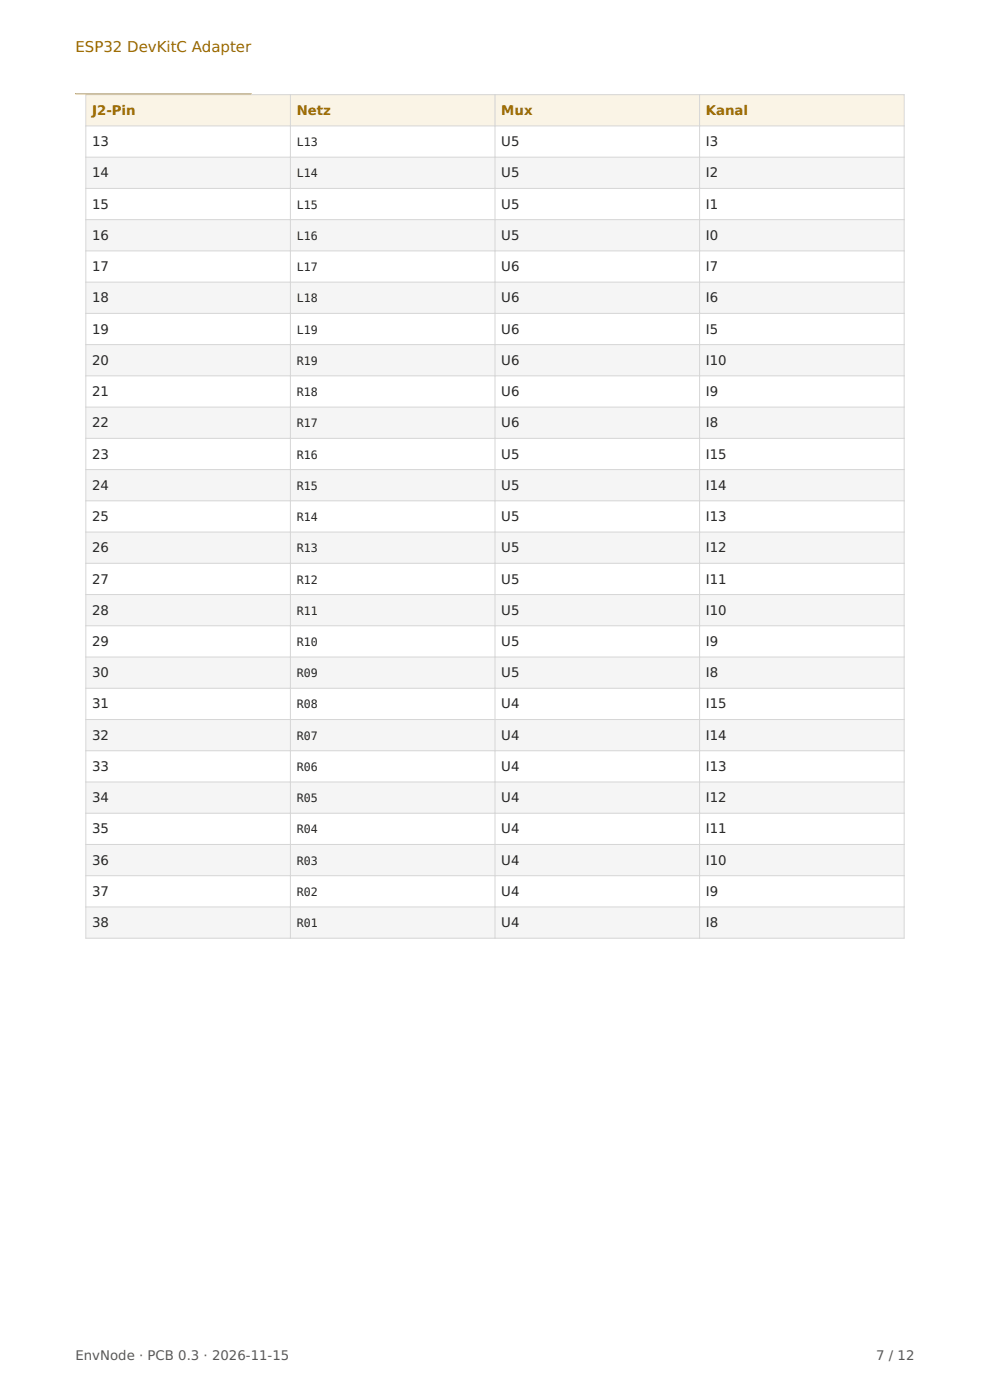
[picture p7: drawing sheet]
<svg xmlns="http://www.w3.org/2000/svg" width="210mm" height="297mm" viewBox="0 0 210 297" stroke-linecap="round" stroke-linejoin="round" font-family="sans-serif">
<defs><g id="words">
<text font-size="3.2" fill="#9e6c00" x="16" y="11">ESP32 DevKitC Adapter</text>
<g font-size="2.8" fill="#9e6c00">
<text x="19.5" y="24.4">J2-Pin</text>
<text x="62.9" y="24.4">Netz</text>
<text x="106.3" y="24.4">Mux</text>
<text x="149.7" y="24.4">Kanal</text>
</g>
<g font-size="2.8" fill="#262626">
<text x="19.5" y="31">13</text>
<text x="106.3" y="31">U5</text>
<text x="149.7" y="31">I3</text>
<text x="19.5" y="37.6">14</text>
<text x="106.3" y="37.6">U5</text>
<text x="149.7" y="37.6">I2</text>
<text x="19.5" y="44.3">15</text>
<text x="106.3" y="44.3">U5</text>
<text x="149.7" y="44.3">I1</text>
<text x="19.5" y="50.9">16</text>
<text x="106.3" y="50.9">U5</text>
<text x="149.7" y="50.9">I0</text>
<text x="19.5" y="57.5">17</text>
<text x="106.3" y="57.5">U6</text>
<text x="149.7" y="57.5">I7</text>
<text x="19.5" y="64.1">18</text>
<text x="106.3" y="64.1">U6</text>
<text x="149.7" y="64.1">I6</text>
<text x="19.5" y="70.8">19</text>
<text x="106.3" y="70.8">U6</text>
<text x="149.7" y="70.8">I5</text>
<text x="19.5" y="77.4">20</text>
<text x="106.3" y="77.4">U6</text>
<text x="149.7" y="77.4">I10</text>
<text x="19.5" y="84">21</text>
<text x="106.3" y="84">U6</text>
<text x="149.7" y="84">I9</text>
<text x="19.5" y="90.7">22</text>
<text x="106.3" y="90.7">U6</text>
<text x="149.7" y="90.7">I8</text>
<text x="19.5" y="97.3">23</text>
<text x="106.3" y="97.3">U5</text>
<text x="149.7" y="97.3">I15</text>
<text x="19.5" y="103.9">24</text>
<text x="106.3" y="103.9">U5</text>
<text x="149.7" y="103.9">I14</text>
<text x="19.5" y="110.5">25</text>
<text x="106.3" y="110.5">U5</text>
<text x="149.7" y="110.5">I13</text>
<text x="19.5" y="117.2">26</text>
<text x="106.3" y="117.2">U5</text>
<text x="149.7" y="117.2">I12</text>
<text x="19.5" y="123.8">27</text>
<text x="106.3" y="123.8">U5</text>
<text x="149.7" y="123.8">I11</text>
<text x="19.5" y="130.4">28</text>
<text x="106.3" y="130.4">U5</text>
<text x="149.7" y="130.4">I10</text>
<text x="19.5" y="137">29</text>
<text x="106.3" y="137">U5</text>
<text x="149.7" y="137">I9</text>
<text x="19.5" y="143.7">30</text>
<text x="106.3" y="143.7">U5</text>
<text x="149.7" y="143.7">I8</text>
<text x="19.5" y="150.3">31</text>
<text x="106.3" y="150.3">U4</text>
<text x="149.7" y="150.3">I15</text>
<text x="19.5" y="156.9">32</text>
<text x="106.3" y="156.9">U4</text>
<text x="149.7" y="156.9">I14</text>
<text x="19.5" y="163.6">33</text>
<text x="106.3" y="163.6">U4</text>
<text x="149.7" y="163.6">I13</text>
<text x="19.5" y="170.2">34</text>
<text x="106.3" y="170.2">U4</text>
<text x="149.7" y="170.2">I12</text>
<text x="19.5" y="176.8">35</text>
<text x="106.3" y="176.8">U4</text>
<text x="149.7" y="176.8">I11</text>
<text x="19.5" y="183.4">36</text>
<text x="106.3" y="183.4">U4</text>
<text x="149.7" y="183.4">I10</text>
<text x="19.5" y="190.1">37</text>
<text x="106.3" y="190.1">U4</text>
<text x="149.7" y="190.1">I9</text>
<text x="19.5" y="196.7">38</text>
<text x="106.3" y="196.7">U4</text>
<text x="149.7" y="196.7">I8</text>
</g>
<g font-size="2.8" fill="#595959">
<text x="16" y="288.5">EnvNode · PCB 0.3 · 2026-11-15</text>
<text x="185.9" y="288.5">7 / 12</text>
</g>
<g font-size="2.5" fill="#262626">
<text x="62.9" y="31">L13</text>
<text x="62.9" y="37.6">L14</text>
<text x="62.9" y="44.3">L15</text>
<text x="62.9" y="50.9">L16</text>
<text x="62.9" y="57.5">L17</text>
<text x="62.9" y="64.1">L18</text>
<text x="62.9" y="70.8">L19</text>
<text x="62.9" y="77.4">R19</text>
<text x="62.9" y="84">R18</text>
<text x="62.9" y="90.7">R17</text>
<text x="62.9" y="97.3">R16</text>
<text x="62.9" y="103.9">R15</text>
<text x="62.9" y="110.5">R14</text>
<text x="62.9" y="117.2">R13</text>
<text x="62.9" y="123.8">R12</text>
<text x="62.9" y="130.4">R11</text>
<text x="62.9" y="137">R10</text>
<text x="62.9" y="143.7">R09</text>
<text x="62.9" y="150.3">R08</text>
<text x="62.9" y="156.9">R07</text>
<text x="62.9" y="163.6">R06</text>
<text x="62.9" y="170.2">R05</text>
<text x="62.9" y="176.8">R04</text>
<text x="62.9" y="183.4">R03</text>
<text x="62.9" y="190.1">R02</text>
<text x="62.9" y="196.7">R01</text>
</g>
</g></defs>
<g fill="#faf4e6">
<path d="M18.2 20.1h43.4v6.6h-43.4z"/>
<path d="M61.6 20.1h43.4v6.6h-43.4z"/>
<path d="M105 20.1h43.4v6.6h-43.4z"/>
<path d="M148.4 20.1h43.4v6.6h-43.4z"/>
</g>
<g fill="#f5f5f5">
<path d="M18.2 33.3h43.4v6.7h-43.4z"/>
<path d="M61.6 33.3h43.4v6.7h-43.4z"/>
<path d="M105 33.3h43.4v6.7h-43.4z"/>
<path d="M148.4 33.3h43.4v6.7h-43.4z"/>
<path d="M18.2 46.6h43.4v6.6h-43.4z"/>
<path d="M61.6 46.6h43.4v6.6h-43.4z"/>
<path d="M105 46.6h43.4v6.6h-43.4z"/>
<path d="M148.4 46.6h43.4v6.6h-43.4z"/>
<path d="M18.2 59.9h43.4v6.6h-43.4z"/>
<path d="M61.6 59.9h43.4v6.6h-43.4z"/>
<path d="M105 59.9h43.4v6.6h-43.4z"/>
<path d="M148.4 59.9h43.4v6.6h-43.4z"/>
<path d="M18.2 73.1h43.4v6.6h-43.4z"/>
<path d="M61.6 73.1h43.4v6.6h-43.4z"/>
<path d="M105 73.1h43.4v6.6h-43.4z"/>
<path d="M148.4 73.1h43.4v6.6h-43.4z"/>
<path d="M18.2 86.4h43.4v6.6h-43.4z"/>
<path d="M61.6 86.4h43.4v6.6h-43.4z"/>
<path d="M105 86.4h43.4v6.6h-43.4z"/>
<path d="M148.4 86.4h43.4v6.6h-43.4z"/>
<path d="M18.2 99.6h43.4v6.6h-43.4z"/>
<path d="M61.6 99.6h43.4v6.6h-43.4z"/>
<path d="M105 99.6h43.4v6.6h-43.4z"/>
<path d="M148.4 99.6h43.4v6.6h-43.4z"/>
<path d="M18.2 112.9h43.4v6.6h-43.4z"/>
<path d="M61.6 112.9h43.4v6.6h-43.4z"/>
<path d="M105 112.9h43.4v6.6h-43.4z"/>
<path d="M148.4 112.9h43.4v6.6h-43.4z"/>
<path d="M18.2 126.1h43.4v6.7h-43.4z"/>
<path d="M61.6 126.1h43.4v6.7h-43.4z"/>
<path d="M105 126.1h43.4v6.7h-43.4z"/>
<path d="M148.4 126.1h43.4v6.7h-43.4z"/>
<path d="M18.2 139.4h43.4v6.6h-43.4z"/>
<path d="M61.6 139.4h43.4v6.6h-43.4z"/>
<path d="M105 139.4h43.4v6.6h-43.4z"/>
<path d="M148.4 139.4h43.4v6.6h-43.4z"/>
<path d="M18.2 152.6h43.4v6.7h-43.4z"/>
<path d="M61.6 152.6h43.4v6.7h-43.4z"/>
<path d="M105 152.6h43.4v6.7h-43.4z"/>
<path d="M148.4 152.6h43.4v6.7h-43.4z"/>
<path d="M18.2 165.9h43.4v6.6h-43.4z"/>
<path d="M61.6 165.9h43.4v6.6h-43.4z"/>
<path d="M105 165.9h43.4v6.6h-43.4z"/>
<path d="M148.4 165.9h43.4v6.6h-43.4z"/>
<path d="M18.2 179.1h43.4v6.7h-43.4z"/>
<path d="M61.6 179.1h43.4v6.7h-43.4z"/>
<path d="M105 179.1h43.4v6.7h-43.4z"/>
<path d="M148.4 179.1h43.4v6.7h-43.4z"/>
<path d="M18.2 192.4h43.4v6.6h-43.4z"/>
<path d="M61.6 192.4h43.4v6.6h-43.4z"/>
<path d="M105 192.4h43.4v6.6h-43.4z"/>
<path d="M148.4 192.4h43.4v6.6h-43.4z"/>
</g>
<g fill="none" stroke="#d6d6d6" stroke-width=".21">
<path d="M18.1 20.1h173.8M18.1 26.7h173.8M18.1 33.3h173.8M18.1 40h173.8M18.2 20v179.1M61.6 20v179.1M105 20v179.1M148.4 20v179.1M191.8 20v179.1M18.1 46.6h173.8M18.1 53.2h173.8M18.1 59.9h173.8"/>
<path d="M18.1 66.5h173.8M18.1 73.1h173.8M18.1 79.7h173.8M18.1 86.4h173.8M18.1 93h173.8M18.1 99.6h173.8M18.1 106.2h173.8M18.1 112.9h173.8M18.1 119.5h173.8M18.1 126.1h173.8M18.1 132.8h173.8M18.1 139.4h173.8"/>
<path d="M18.1 146h173.8M18.1 152.6h173.8M18.1 159.3h173.8M18.1 165.9h173.8M18.1 172.5h173.8M18.1 179.1h173.8M18.1 185.8h173.8M18.1 192.4h173.8M18.1 199h173.8"/>
</g>
<path d="M16 19.8h37.3zM16 19.8h37.3v.2h-37.3z" fill-rule="evenodd" fill="#cc9319"/>
<use href="#words"/>
</svg>
